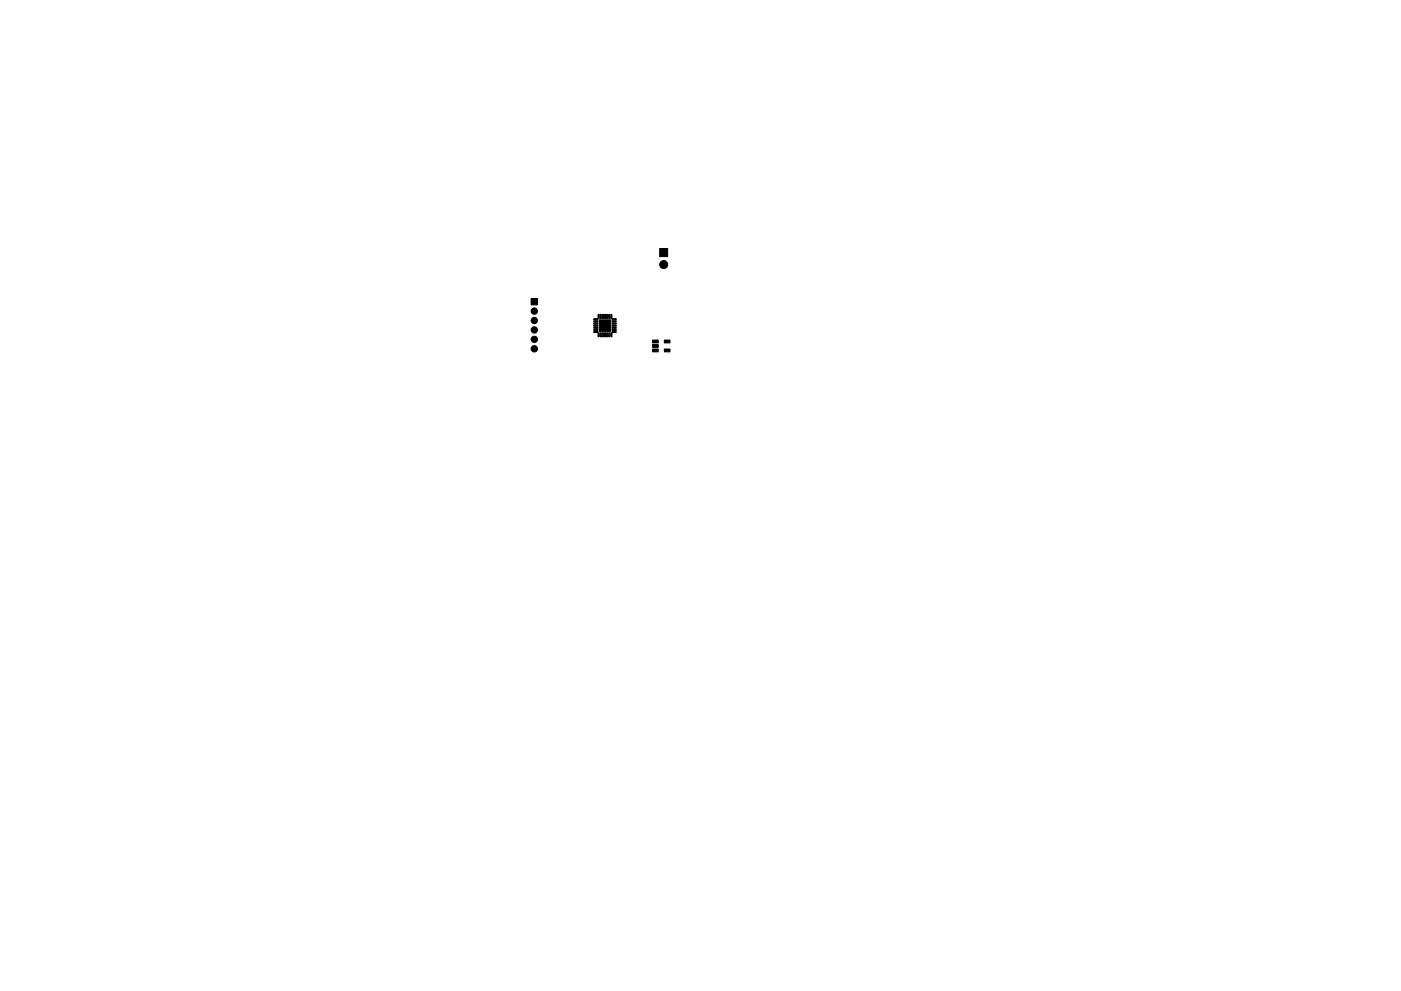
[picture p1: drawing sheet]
<svg xmlns="http://www.w3.org/2000/svg" width="297mm" height="210mm" viewBox="0 0 297 210" stroke-linecap="round" stroke-linejoin="round" font-family="sans-serif">
<g fill="#000" stroke="#000" stroke-width=".21">
<path d="M139.9 52.7h1.7v1.7h-1.7zM112.6 63.3h1.4v1.4h-1.4zM125.9 67.6h.8v.3h-.8zM125.9 68.1h.8v.2h-.8zM125.9 68.5h.8v.3h-.8zM125.9 69h.8v.2h-.8zM125.9 69.4h.8v.3h-.8zM125.9 69.9h.8v.2h-.8zM125.9 70.3h.8v.3h-.8zM126.8 70.6h.2v.9h-.2zM126.8 66.7h.2v.9h-.2zM127 67.9h2.5v2.4h-2.5z"/>
<path d="M127.2 70.6h.3v.9h-.3zM127.2 66.7h.3v.9h-.3zM127.7 70.6h.2v.9h-.2zM127.7 66.7h.2v.9h-.2zM128.1 70.6h.3v.9h-.3zM128.1 66.7h.3v.9h-.3zM128.6 70.6h.2v.9h-.2zM128.6 66.7h.2v.9h-.2zM129 70.6h.3v.9h-.3zM129 66.7h.3v.9h-.3zM129.5 70.6h.2v.9h-.2zM129.5 66.7h.2v.9h-.2z"/>
<path d="M129.8 70.3h.8v.3h-.8zM129.8 69.9h.8v.2h-.8zM129.8 69.4h.8v.3h-.8zM129.8 69h.8v.2h-.8zM129.8 68.5h.8v.3h-.8zM129.8 68.1h.8v.2h-.8zM129.8 67.6h.8v.3h-.8zM138.4 72.2h1.2v.6h-1.2zM138.4 73.1h1.2v.6h-1.2zM138.4 74.1h1.2v.6h-1.2zM140.9 74.1h1.2v.6h-1.2zM140.9 72.2h1.2v.6h-1.2z"/>
<circle cx="140.7" cy="56.1" r=".85"/>
<circle cx="113.3" cy="66" r=".67"/>
<circle cx="113.3" cy="68" r=".67"/>
<circle cx="113.3" cy="70" r=".67"/>
<circle cx="113.3" cy="72" r=".67"/>
<circle cx="113.3" cy="74" r=".67"/>
</g>
</svg>
